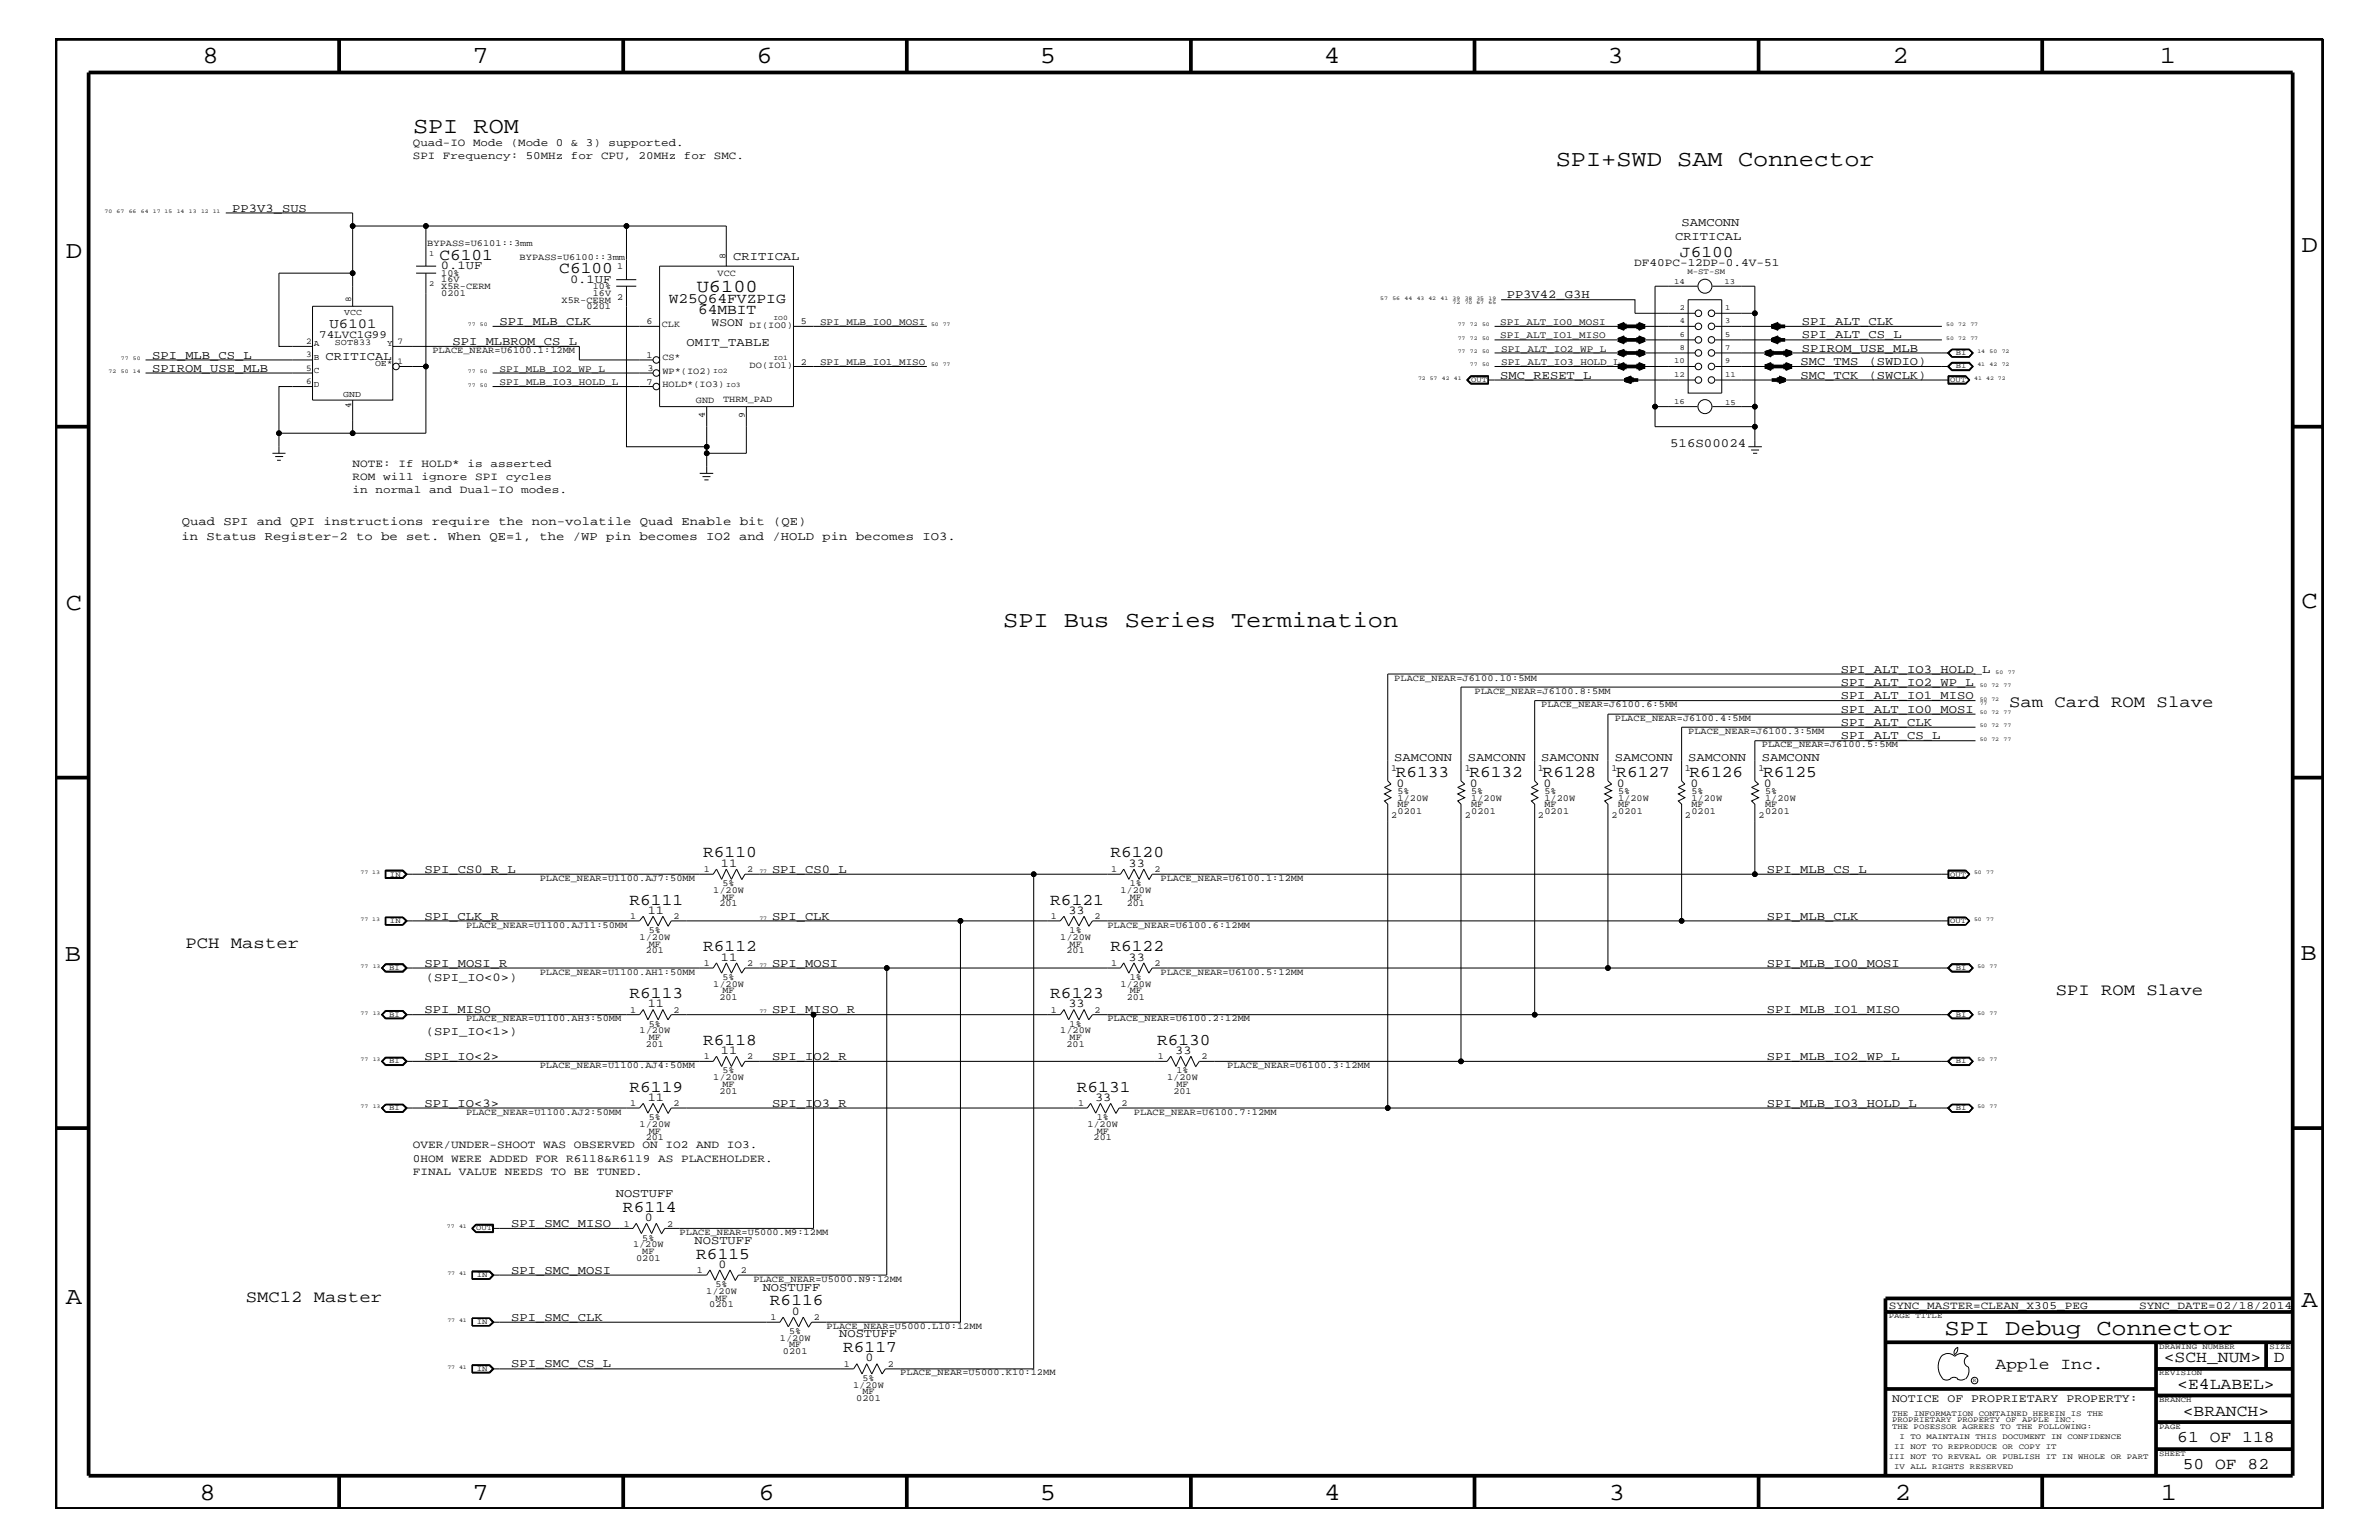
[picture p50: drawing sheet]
<svg xmlns="http://www.w3.org/2000/svg" width="432mm" height="279mm" viewBox="0 0 432 279" stroke-linecap="round" stroke-linejoin="round" font-family="sans-serif">
<defs><g id="words">
<g font-size="4.5">
<text x="36.7" y="11.5">8</text>
<text x="85.8" y="11.5">7</text>
<text x="137.3" y="11.5">6</text>
<text x="188.7" y="11.5">5</text>
<text x="240.3" y="11.5">4</text>
<text x="291.8" y="11.5">3</text>
<text x="343.5" y="11.5">2</text>
<text x="392" y="11.5">1</text>
<text x="11.9" y="46.8">D</text>
<text x="417.7" y="45.7">D</text>
<text x="11.9" y="110.6">C</text>
<text x="417.7" y="110.3">C</text>
<text x="11.8" y="174.3">B</text>
<text x="417.6" y="174.2">B</text>
<text x="11.9" y="236.7">A</text>
<text x="417.7" y="237.1">A</text>
<text x="36.2" y="272.1">8</text>
<text x="85.8" y="272.1">7</text>
<text x="137.7" y="272.1">6</text>
<text x="188.7" y="272.1">5</text>
<text x="240.4" y="272.1">4</text>
<text x="292" y="272.1">3</text>
<text x="343.9" y="272.1">2</text>
<text x="392.2" y="272.1">1</text>
</g>
<g font-size="4.1">
<text x="75" y="24.1">SPI ROM</text>
<text x="282.4" y="30.2">SPI+SWD SAM Connector</text>
<text x="182.1" y="113.7">SPI Bus Series Termination</text>
<text x="352.9" y="242.3">SPI Debug Connector</text>
</g>
<text font-size="3.3" x="126.4" y="52.9">U6100</text>
<g font-size="3">
<text x="79.8" y="47.1">C6101</text>
<text x="304.9" y="46.6">J6100</text>
<text x="101.5" y="49.6">C6100</text>
<text x="364.7" y="128.3">Sam Card ROM Slave</text>
<text x="253.3" y="140.9">R6133</text>
<text x="266.7" y="140.9">R6132</text>
<text x="280" y="140.9">R6128</text>
<text x="293.4" y="140.9">R6127</text>
<text x="306.7" y="140.9">R6126</text>
<text x="320" y="140.9">R6125</text>
<text x="127.6" y="155.6">R6110</text>
<text x="201.5" y="155.6">R6120</text>
<text x="114.3" y="164.1">R6111</text>
<text x="190.6" y="164.1">R6121</text>
<text x="33.7" y="172">PCH Master</text>
<text x="127.6" y="172.6">R6112</text>
<text x="201.5" y="172.6">R6122</text>
<text x="114.3" y="181">R6113</text>
<text x="190.6" y="181">R6123</text>
<text x="373.1" y="180.5">SPI ROM Slave</text>
<text x="127.6" y="189.5">R6118</text>
<text x="210" y="189.5">R6130</text>
<text x="114.3" y="198.1">R6119</text>
<text x="195.5" y="198.1">R6131</text>
<text x="113.1" y="219.8">R6114</text>
<text x="126.4" y="228.4">R6115</text>
<text x="44.6" y="236.2">SMC12 Master</text>
<text x="139.7" y="236.8">R6116</text>
<text x="153" y="245.3">R6117</text>
<text x="362.2" y="248.4">Apple Inc.</text>
<text x="392.7" y="247.1">&lt;SCH_NUM&gt;</text>
<text x="395.2" y="252">&lt;E4LABEL&gt;</text>
<text x="412.7" y="247.1">D</text>
<text x="396.2" y="256.8">&lt;BRANCH&gt;</text>
<text x="395.2" y="261.6">61 OF 118</text>
<text x="396.2" y="266.6">50 OF 82</text>
</g>
<g font-size="2.6">
<text x="121.4" y="54.9">W25Q64FVZPIG</text>
<text x="126.7" y="57">64MBIT</text>
</g>
<text font-size="2.5" x="59.8" y="59.5">U6101</text>
<text font-size="2.3" x="303.1" y="81.1">516S00024</text>
<g font-size="2.2">
<text x="42.2" y="38.4">PP3V3_SUS</text>
<text x="305.2" y="41">SAMCONN</text>
<text x="133.1" y="47.1">CRITICAL</text>
<text x="304" y="43.5">CRITICAL</text>
<text x="80" y="48.9">0.1UF</text>
<text x="103.5" y="51.3">0.1UF</text>
<text x="90.7" y="59">SPI_MLB_CLK</text>
<text x="273.5" y="54.1">PP3V42_G3H</text>
<text x="327.1" y="59">SPI_ALT_CLK</text>
<text x="27.6" y="65.1">SPI_MLB_CS_L</text>
<text x="59.1" y="65.3">CRITICAL</text>
<text x="82.1" y="62.6">SPI_MLBROM_CS_L</text>
<text x="124.6" y="62.9">OMIT_TABLE</text>
<text x="327.1" y="63.9">SPIROM_USE_MLB</text>
<text x="327.1" y="61.4">SPI_ALT_CS_L</text>
<text x="27.6" y="67.5">SPIROM_USE_MLB</text>
<text x="272.3" y="68.7">SMC_RESET_L</text>
<text x="326.8" y="68.7">SMC_TCK</text>
<text x="326.8" y="66.2">SMC_TMS</text>
<text x="339.2" y="68.7">(SWCLK)</text>
<text x="339.2" y="66.2">(SWDIO)</text>
<text x="33" y="95.3">Quad SPI and QPI instructions require the non-volatile Quad Enable bit (QE)</text>
<text x="32.9" y="97.9">in Status Register-2 to be set. When QE=1, the /WP pin becomes IO2 and /HOLD pin becomes IO3.</text>
<text x="334.1" y="122">SPI_ALT_IO3_HOLD_L</text>
<text x="334.1" y="124.4">SPI_ALT_IO2_WP_L</text>
<text x="334.1" y="131.7">SPI_ALT_CLK</text>
<text x="334.1" y="126.9">SPI_ALT_IO1_MISO</text>
<text x="334.1" y="129.3">SPI_ALT_IO0_MOSI</text>
<text x="334.1" y="134.1">SPI_ALT_CS_L</text>
<text x="253.1" y="138">SAMCONN</text>
<text x="253.5" y="142.8">0</text>
<text x="266.4" y="138">SAMCONN</text>
<text x="266.8" y="142.8">0</text>
<text x="279.7" y="138">SAMCONN</text>
<text x="280.2" y="142.8">0</text>
<text x="293.1" y="138">SAMCONN</text>
<text x="293.5" y="142.8">0</text>
<text x="306.4" y="138">SAMCONN</text>
<text x="306.8" y="142.8">0</text>
<text x="319.8" y="138">SAMCONN</text>
<text x="320.1" y="142.8">0</text>
<text x="77" y="158.4">SPI_CS0_R_L</text>
<text x="130.9" y="157.3">11</text>
<text x="140.1" y="158.4">SPI_CS0_L</text>
<text x="204.9" y="157.3">33</text>
<text x="320.7" y="158.4">SPI_MLB_CS_L</text>
<text x="77" y="166.9">SPI_CLK_R</text>
<text x="117.6" y="165.8">11</text>
<text x="140.1" y="166.9">SPI_CLK</text>
<text x="193.9" y="165.8">33</text>
<text x="320.7" y="166.9">SPI_MLB_CLK</text>
<text x="77" y="175.4">SPI_MOSI_R</text>
<text x="77.3" y="178">(SPI_IO&lt;0&gt;)</text>
<text x="130.9" y="174.3">11</text>
<text x="140.1" y="175.4">SPI_MOSI</text>
<text x="204.9" y="174.3">33</text>
<text x="320.7" y="175.4">SPI_MLB_IO0_MOSI</text>
<text x="77" y="183.8">SPI_MISO</text>
<text x="117.6" y="182.7">11</text>
<text x="140.1" y="183.8">SPI_MISO_R</text>
<text x="193.9" y="182.7">33</text>
<text x="320.7" y="183.8">SPI_MLB_IO1_MISO</text>
<text x="77.3" y="187.7">(SPI_IO&lt;1&gt;)</text>
<text x="130.9" y="191.2">11</text>
<text x="213.3" y="191.2">33</text>
<text x="77" y="192.3">SPI_IO&lt;2&gt;</text>
<text x="140.1" y="192.3">SPI_IO2_R</text>
<text x="320.7" y="192.3">SPI_MLB_IO2_WP_L</text>
<text x="77" y="200.9">SPI_IO&lt;3&gt;</text>
<text x="117.6" y="199.8">11</text>
<text x="140.1" y="200.9">SPI_IO3_R</text>
<text x="198.8" y="199.8">33</text>
<text x="320.7" y="200.9">SPI_MLB_IO3_HOLD_L</text>
<text x="111.8" y="217.2">NOSTUFF</text>
<text x="117.1" y="221.5">0</text>
<text x="92.8" y="222.6">SPI_SMC_MISO</text>
<text x="126.1" y="225.7">NOSTUFF</text>
<text x="92.8" y="231.1">SPI_SMC_MOSI</text>
<text x="130.4" y="230.1">0</text>
<text x="92.8" y="239.6">SPI_SMC_CLK</text>
<text x="138.4" y="234.2">NOSTUFF</text>
<text x="143.7" y="238.5">0</text>
<text x="152.3" y="242.5">NOSTUFF</text>
<text x="92.8" y="248.1">SPI_SMC_CS_L</text>
<text x="157.1" y="247">0</text>
</g>
<g font-size="2.1">
<text x="129.2" y="59.1">WSON</text>
<text x="343.4" y="254.4">NOTICE OF PROPRIETARY PROPERTY:</text>
</g>
<g font-size="2">
<text x="74.9" y="26.5">Quad-IO Mode (Mode 0 &amp; 3) supported.</text>
<text x="74.9" y="28.9">SPI Frequency: 50MHz for CPU, 20MHz for SMC.</text>
<text x="296.6" y="48.3">DF40PC-12DP-0.4V-51</text>
<text x="58" y="61.2">74LVC1G99</text>
<text x="64" y="89.5">in normal and Dual-IO modes.</text>
<text x="64" y="84.7">NOTE: If HOLD* is asserted</text>
<text x="64" y="87.1">ROM will ignore SPI cycles</text>
<text x="74.9" y="208.3">OVER/UNDER-SHOOT WAS OBSERVED ON IO2 AND IO3.</text>
<text x="74.9" y="210.8">0HOM WERE ADDED FOR R6118&amp;R6119 AS PLACEHOLDER.</text>
<text x="74.9" y="213.2">FINAL VALUE NEEDS TO BE TUNED.</text>
<text x="342.8" y="237.4">SYNC_MASTER=CLEAN_X305_PEG</text>
<text x="388.3" y="237.4">SYNC_DATE=02/18/2014</text>
</g>
<g font-size="1.8">
<text x="148.8" y="59">SPI_MLB_IO0_MOSI</text>
<text x="272.3" y="59">SPI_ALT_IO0_MOSI</text>
<text x="272.3" y="61.4">SPI_ALT_IO1_MISO</text>
<text x="272.5" y="63.9">SPI_ALT_IO2_WP_L</text>
<text x="90.7" y="69.9">SPI_MLB_IO3_HOLD_L</text>
<text x="90.7" y="67.5">SPI_MLB_IO2_WP_L</text>
<text x="148.8" y="66.2">SPI_MLB_IO1_MISO</text>
<text x="272.5" y="66.2">SPI_ALT_IO3_HOLD_L</text>
</g>
<g font-size="1.7">
<text x="77.6" y="44.6">BYPASS=U6101::3mm</text>
<text x="94.3" y="47.1">BYPASS=U6100::3mm</text>
<text x="131.7" y="46.9" transform="rotate(-90 131.7 46.9)">8</text>
<text x="80.1" y="50.2">10%</text>
<text x="80.1" y="51.3">16V</text>
<text x="80.1" y="53.6">0201</text>
<text x="80.1" y="52.4">X5R-CERM</text>
<text x="107.6" y="53.6">16V</text>
<text x="107.6" y="52.5">10%</text>
<text x="112" y="48.9">1</text>
<text x="130.3" y="50.1">VCC</text>
<text x="101.9" y="54.9">X5R-CERM</text>
<text x="106.4" y="56.1">0201</text>
<text x="112" y="54.4">2</text>
<text x="117.3" y="58.9">6</text>
<text x="120.1" y="59.4">CLK</text>
<text x="136.1" y="59.5">DI(IO0)</text>
<text x="145.4" y="58.9">5</text>
<text x="78.5" y="64">PLACE_NEAR=U6100.1:12MM</text>
<text x="117.3" y="65">1</text>
<text x="120.2" y="65.4">CS*</text>
<text x="117.3" y="69.8">7</text>
<text x="117.5" y="67.3">3</text>
<text x="120.2" y="70.3">HOLD*(IO3)</text>
<text x="120.2" y="67.8">WP*(IO2)</text>
<text x="136.1" y="66.7">DO(IO1)</text>
<text x="145.4" y="66.2">2</text>
<text x="126.3" y="73.2">GND</text>
<text x="127.9" y="75.9" transform="rotate(-90 127.9 75.9)">4</text>
<text x="131.2" y="72.9">THRM_PAD</text>
<text x="135.2" y="75.9" transform="rotate(-90 135.2 75.9)">9</text>
<text x="253.1" y="123.5">PLACE_NEAR=J6100.10:5MM</text>
<text x="267.6" y="125.9">PLACE_NEAR=J6100.8:5MM</text>
<text x="279.7" y="128.3">PLACE_NEAR=J6100.6:5MM</text>
<text x="293.1" y="130.8">PLACE_NEAR=J6100.4:5MM</text>
<text x="306.4" y="133.2">PLACE_NEAR=J6100.3:5MM</text>
<text x="319.8" y="135.6">PLACE_NEAR=J6100.5:5MM</text>
<text x="252.5" y="139.8">1</text>
<text x="265.9" y="139.8">1</text>
<text x="279.1" y="139.8">1</text>
<text x="292.5" y="139.8">1</text>
<text x="305.8" y="139.8">1</text>
<text x="319.2" y="139.8">1</text>
<text x="252.5" y="148.4">2</text>
<text x="253.7" y="147.7">0201</text>
<text x="253.7" y="144">5%</text>
<text x="253.7" y="146.5">MF</text>
<text x="253.7" y="145.3">1/20W</text>
<text x="265.9" y="148.4">2</text>
<text x="267" y="145.3">1/20W</text>
<text x="267" y="146.5">MF</text>
<text x="267" y="144">5%</text>
<text x="267" y="147.7">0201</text>
<text x="279.1" y="148.4">2</text>
<text x="280.3" y="147.7">0201</text>
<text x="280.3" y="145.3">1/20W</text>
<text x="280.3" y="144">5%</text>
<text x="280.3" y="146.5">MF</text>
<text x="292.5" y="148.4">2</text>
<text x="293.7" y="147.7">0201</text>
<text x="293.7" y="145.3">1/20W</text>
<text x="293.7" y="144">5%</text>
<text x="293.7" y="146.5">MF</text>
<text x="305.8" y="148.4">2</text>
<text x="307" y="145.3">1/20W</text>
<text x="307" y="147.7">0201</text>
<text x="307" y="146.5">MF</text>
<text x="307" y="144">5%</text>
<text x="319.2" y="148.4">2</text>
<text x="320.4" y="145.3">1/20W</text>
<text x="320.4" y="144">5%</text>
<text x="320.4" y="146.5">MF</text>
<text x="320.4" y="147.7">0201</text>
<text x="98" y="159.9">PLACE_NEAR=U1100.AJ7:50MM</text>
<text x="127.8" y="158.3">1</text>
<text x="129.5" y="162">1/20W</text>
<text x="131.1" y="160.8">5%</text>
<text x="135.6" y="158.3">2</text>
<text x="201.7" y="158.3">1</text>
<text x="203.4" y="162">1/20W</text>
<text x="205.1" y="160.8">1%</text>
<text x="209.6" y="158.3">2</text>
<text x="210.7" y="159.9">PLACE_NEAR=U6100.1:12MM</text>
<text x="114.4" y="166.7">1</text>
<text x="122.3" y="166.7">2</text>
<text x="130.6" y="164.5">201</text>
<text x="131.1" y="163.3">MF</text>
<text x="190.8" y="166.7">1</text>
<text x="198.6" y="166.7">2</text>
<text x="204.5" y="164.5">201</text>
<text x="205.1" y="163.3">MF</text>
<text x="84.6" y="168.3">PLACE_NEAR=U1100.AJ11:50MM</text>
<text x="116.1" y="170.5">1/20W</text>
<text x="117.2" y="172.9">201</text>
<text x="117.8" y="169.3">5%</text>
<text x="117.8" y="171.7">MF</text>
<text x="192.4" y="170.5">1/20W</text>
<text x="193.6" y="172.9">201</text>
<text x="194.1" y="171.7">MF</text>
<text x="194.1" y="169.3">1%</text>
<text x="201" y="168.3">PLACE_NEAR=U6100.6:12MM</text>
<text x="98" y="176.8">PLACE_NEAR=U1100.AH1:50MM</text>
<text x="127.8" y="175.2">1</text>
<text x="129.5" y="179">1/20W</text>
<text x="131.1" y="177.7">5%</text>
<text x="135.6" y="175.2">2</text>
<text x="201.7" y="175.2">1</text>
<text x="203.4" y="179">1/20W</text>
<text x="205.1" y="177.7">1%</text>
<text x="209.6" y="175.2">2</text>
<text x="210.7" y="176.8">PLACE_NEAR=U6100.5:12MM</text>
<text x="84.6" y="185.3">PLACE_NEAR=U1100.AH3:50MM</text>
<text x="114.4" y="183.8">1</text>
<text x="122.3" y="183.8">2</text>
<text x="130.6" y="181.4">201</text>
<text x="131.1" y="180.2">MF</text>
<text x="190.8" y="183.8">1</text>
<text x="198.6" y="183.8">2</text>
<text x="201" y="185.3">PLACE_NEAR=U6100.2:12MM</text>
<text x="204.5" y="181.4">201</text>
<text x="205.1" y="180.2">MF</text>
<text x="116.1" y="187.5">1/20W</text>
<text x="117.2" y="189.9">201</text>
<text x="117.8" y="186.3">5%</text>
<text x="117.8" y="188.7">MF</text>
<text x="192.4" y="187.5">1/20W</text>
<text x="193.6" y="189.9">201</text>
<text x="194.1" y="188.7">MF</text>
<text x="194.1" y="186.3">1%</text>
<text x="98" y="193.7">PLACE_NEAR=U1100.AJ4:50MM</text>
<text x="127.8" y="192.2">1</text>
<text x="129.5" y="195.9">1/20W</text>
<text x="131.1" y="194.8">5%</text>
<text x="131.1" y="197.2">MF</text>
<text x="135.6" y="192.2">2</text>
<text x="210.1" y="192.2">1</text>
<text x="211.8" y="195.9">1/20W</text>
<text x="213.5" y="197.2">MF</text>
<text x="213.5" y="194.8">1%</text>
<text x="218.1" y="192.2">2</text>
<text x="222.8" y="193.7">PLACE_NEAR=U6100.3:12MM</text>
<text x="84.6" y="202.3">PLACE_NEAR=U1100.AJ2:50MM</text>
<text x="114.4" y="200.7">1</text>
<text x="117.8" y="203.2">5%</text>
<text x="122.3" y="200.7">2</text>
<text x="130.6" y="198.4">201</text>
<text x="195.7" y="200.7">1</text>
<text x="199.1" y="203.2">1%</text>
<text x="203.5" y="200.7">2</text>
<text x="205.8" y="202.3">PLACE_NEAR=U6100.7:12MM</text>
<text x="213" y="198.4">201</text>
<text x="116.1" y="204.4">1/20W</text>
<text x="117.2" y="206.9">201</text>
<text x="117.8" y="205.7">MF</text>
<text x="197.4" y="204.4">1/20W</text>
<text x="198.5" y="206.9">201</text>
<text x="199.1" y="205.7">MF</text>
<text x="113.2" y="222.5">1</text>
<text x="114.9" y="226.3">1/20W</text>
<text x="116.6" y="227.5">MF</text>
<text x="116.6" y="225.1">5%</text>
<text x="121.1" y="222.5">2</text>
<text x="123.4" y="224.1">PLACE_NEAR=U5000.M9:12MM</text>
<text x="115.4" y="228.7">0201</text>
<text x="126.5" y="231">1</text>
<text x="129.9" y="233.5">5%</text>
<text x="134.5" y="231">2</text>
<text x="136.7" y="232.6">PLACE_NEAR=U5000.N9:12MM</text>
<text x="128.2" y="234.7">1/20W</text>
<text x="128.7" y="237.2">0201</text>
<text x="129.9" y="236">MF</text>
<text x="139.9" y="239.5">1</text>
<text x="147.7" y="239.5">2</text>
<text x="141.6" y="243.3">1/20W</text>
<text x="142.1" y="245.6">0201</text>
<text x="143.3" y="244.5">MF</text>
<text x="143.3" y="242">5%</text>
<text x="150" y="241.1">PLACE_NEAR=U5000.L10:12MM</text>
<text x="153.2" y="248">1</text>
<text x="154.9" y="251.7">1/20W</text>
<text x="156.5" y="250.6">5%</text>
<text x="161.1" y="248">2</text>
<text x="163.4" y="249.5">PLACE_NEAR=U5000.K10:12MM</text>
<text x="155.4" y="254.2">0201</text>
<text x="156.5" y="252.9">MF</text>
</g>
<g font-size="1.6">
<text x="62.5" y="57.2">VCC</text>
<text x="63.8" y="54.7" transform="rotate(-90 63.8 54.7)">8</text>
<text x="55.5" y="64.8">3</text>
<text x="55.5" y="62.3">2</text>
<text x="57" y="65.3">B</text>
<text x="57" y="62.9">A</text>
<text x="60.8" y="62.5">SOT833</text>
<text x="70.3" y="62.9">Y</text>
<text x="72.1" y="62.3">7</text>
<text x="72.1" y="66">1</text>
<text x="55.5" y="69.6">6</text>
<text x="55.5" y="67.3">5</text>
<text x="57" y="70.1">D</text>
<text x="57" y="67.7">C</text>
<text x="62.3" y="72">GND</text>
<text x="68.1" y="66.5">OE*</text>
<text x="63.8" y="74" transform="rotate(-90 63.8 74)">4</text>
</g>
<g font-size="1.4">
<text x="77.9" y="46.5">1</text>
<text x="77.9" y="51.9">2</text>
<text x="303.9" y="51.6">14</text>
<text x="306.3" y="49.6">M-ST-SM</text>
<text x="313" y="51.6">13</text>
<text x="304.9" y="58.6">4</text>
<text x="304.9" y="56.2">2</text>
<text x="313.1" y="56.2">1</text>
<text x="313.1" y="58.6">3</text>
<text x="303.9" y="65.9">10</text>
<text x="304.9" y="63.4">8</text>
<text x="304.9" y="61.1">6</text>
<text x="313.1" y="65.9">9</text>
<text x="313.1" y="63.4">7</text>
<text x="313.1" y="61.1">5</text>
<text x="355" y="64.5">BI</text>
<text x="267" y="69.3">OUT</text>
<text x="303.9" y="68.4">12</text>
<text x="313.1" y="68.4">11</text>
<text x="354" y="69.3">OUT</text>
<text x="355" y="66.8">BI</text>
<text x="303.9" y="73.3">16</text>
<text x="313.1" y="73.4">15</text>
<text x="70.8" y="159">IN</text>
<text x="354" y="159">OUT</text>
<text x="70.8" y="167.5">IN</text>
<text x="354" y="167.5">OUT</text>
<text x="70.6" y="176">BI</text>
<text x="355" y="176">BI</text>
<text x="70.6" y="184.4">BI</text>
<text x="355" y="184.4">BI</text>
<text x="70.6" y="192.9">BI</text>
<text x="355" y="192.9">BI</text>
<text x="70.6" y="201.5">BI</text>
<text x="355" y="201.5">BI</text>
<text x="86.4" y="223.2">OUT</text>
<text x="86.5" y="231.8">IN</text>
<text x="342.8" y="239.2">PAGE TITLE</text>
<text x="86.5" y="240.2">IN</text>
<text x="391.9" y="244.7">DRAWING NUMBER</text>
<text x="411.9" y="244.7">SIZE</text>
<text x="86.5" y="248.7">IN</text>
<text x="391.9" y="249.5">REVISION</text>
<text x="343.4" y="256.8">THE INFORMATION CONTAINED HEREIN IS THE</text>
<text x="391.9" y="254.4">BRANCH</text>
<text x="343.4" y="258">PROPRIETARY PROPERTY OF APPLE INC.</text>
<text x="343.4" y="259.3">THE POSESSOR AGREES TO THE FOLLOWING:</text>
<text x="343.8" y="262.9">II NOT TO REPRODUCE OR COPY IT</text>
<text x="344.8" y="261.1">I TO MAINTAIN THIS DOCUMENT IN CONFIDENCE</text>
<text x="391.9" y="259.3">PAGE</text>
<text x="342.8" y="264.7">III NOT TO REVEAL OR PUBLISH IT IN WHOLE OR PART</text>
<text x="343.8" y="266.6">IV ALL RIGHTS RESERVED</text>
<text x="391.9" y="264.1">SHEET</text>
</g>
<g font-size="1.3">
<text x="140.4" y="58">IO0</text>
<text x="140.4" y="65.3">IO1</text>
<text x="129.5" y="67.7">IO2</text>
<text x="131.8" y="70.1">IO3</text>
</g>
<g font-size="1">
<text x="19" y="38.6">70</text>
<text x="21.2" y="38.6">67</text>
<text x="23.4" y="38.6">66</text>
<text x="25.6" y="38.6">64</text>
<text x="27.8" y="38.6">17 15</text>
<text x="32.1" y="38.6">14</text>
<text x="34.3" y="38.6">13</text>
<text x="36.5" y="38.6">12 11</text>
<text x="84.9" y="59.2">77</text>
<text x="87.1" y="59.2">50</text>
<text x="169" y="59.2">50 77</text>
<text x="250.5" y="54.4">57</text>
<text x="252.7" y="54.4">56</text>
<text x="254.9" y="54.4">44</text>
<text x="257.1" y="54.4">43 42</text>
<text x="261.5" y="54.4">41</text>
<text x="263.7" y="54.4">39</text>
<text x="263.7" y="55.2">72</text>
<text x="264.6" y="59.2">77</text>
<text x="265.9" y="54.4">38 35</text>
<text x="265.9" y="55.2">70 67</text>
<text x="266.8" y="59.2">72</text>
<text x="269" y="59.2">50</text>
<text x="270.2" y="54.4">19</text>
<text x="270.2" y="55.2">65</text>
<text x="353.2" y="59.2">50</text>
<text x="355.4" y="59.2">72</text>
<text x="357.6" y="59.2">77</text>
<text x="21.9" y="65.3">77</text>
<text x="24.1" y="65.3">50</text>
<text x="264.6" y="64">77</text>
<text x="264.6" y="61.7">77</text>
<text x="266.8" y="64">72</text>
<text x="266.8" y="61.7">72</text>
<text x="269" y="64">50</text>
<text x="269" y="61.7">50</text>
<text x="353.2" y="61.7">50</text>
<text x="355.4" y="61.7">72</text>
<text x="357.6" y="61.7">77</text>
<text x="358.9" y="64">14</text>
<text x="361.1" y="64">50</text>
<text x="363.3" y="64">72</text>
<text x="19.7" y="67.7">72</text>
<text x="21.9" y="67.7">50</text>
<text x="24.1" y="67.7">14</text>
<text x="84.9" y="67.7">77</text>
<text x="84.9" y="70.1">77</text>
<text x="87.1" y="67.7">50</text>
<text x="87.1" y="70.1">50</text>
<text x="169" y="66.5">50 77</text>
<text x="257.4" y="68.9">72 57</text>
<text x="261.7" y="68.9">42</text>
<text x="263.9" y="68.9">41</text>
<text x="266.8" y="66.5">77</text>
<text x="269" y="66.5">50</text>
<text x="358.3" y="68.9">41</text>
<text x="358.9" y="66.5">41</text>
<text x="360.5" y="68.9">42 72</text>
<text x="361.1" y="66.5">42</text>
<text x="363.3" y="66.5">72</text>
<text x="359.3" y="124.7">50 72</text>
<text x="362.2" y="122.3">50</text>
<text x="363.7" y="124.7">77</text>
<text x="364.4" y="122.3">77</text>
<text x="359.3" y="127.1">50 72</text>
<text x="359.3" y="128">77</text>
<text x="359.3" y="129.6">50 72</text>
<text x="359.3" y="131.9">50 72</text>
<text x="363.7" y="129.6">77</text>
<text x="363.7" y="131.9">77</text>
<text x="359.3" y="134.4">50 72</text>
<text x="363.7" y="134.4">77</text>
<text x="65.4" y="158.6">77 13</text>
<text x="137.8" y="158.4">77</text>
<text x="358.3" y="158.6">50</text>
<text x="360.5" y="158.6">77</text>
<text x="65.4" y="167.1">77 13</text>
<text x="137.8" y="166.9">77</text>
<text x="358.3" y="167.1">50</text>
<text x="360.5" y="167.1">77</text>
<text x="65.4" y="175.6">77</text>
<text x="67.6" y="175.6">13</text>
<text x="137.8" y="175.4">77</text>
<text x="358.9" y="175.6">50</text>
<text x="361.1" y="175.6">77</text>
<text x="65.4" y="184.1">77</text>
<text x="67.6" y="184.1">13</text>
<text x="137.8" y="183.8">77</text>
<text x="358.9" y="184.1">50</text>
<text x="361.1" y="184.1">77</text>
<text x="65.4" y="192.6">77</text>
<text x="67.6" y="192.6">13</text>
<text x="358.9" y="192.6">50</text>
<text x="361.1" y="192.6">77</text>
<text x="65.4" y="201">77</text>
<text x="67.6" y="201">13</text>
<text x="358.9" y="201">50</text>
<text x="361.1" y="201">77</text>
<text x="81.1" y="222.9">77</text>
<text x="83.3" y="222.9">41</text>
<text x="81.2" y="231.3">77 41</text>
<text x="81.2" y="239.9">77 41</text>
<text x="81.2" y="248.4">77 41</text>
<text x="358.1" y="250.7">R</text>
</g>
</g></defs>
<g fill="none" stroke="#000" stroke-width=".18">
<path d="M41 38.6h23v17M56.7 55.6h14.6v17h-14.6zM64 41h13.3M64 49.6h-13.4v13.3h6.1M75.5 49.6h3.7M75.5 48.3h3.7M77.3 49.6v16.9h-4.8M77.3 48.3v-7.3h36.4v9.7M89.4 59.2h30.3M111.8 50.7h3.7M111.8 51.9h3.7M113.7 41h18.1v7.3"/>
<path d="M113.7 51.9v29.2h14.6M119.7 48.3h24.3v25.5h-24.3zM144 59.2h24.2M271.3 59.2h36.4M272.5 54.4h24.3v2.4h10.9M306.4 54.4h6.1v16.9h-6.1zM308.1 51.9h-7.7v25.5h18.1v-3.6h-7.7M310.8 51.9h7.7v21.9M311.3 56.8h7.2M311.3 59.2h41.2M26.4 67.7h30.3M26.4 65.3h30.3"/>
<path d="M50.6 78.6v3.6M56.7 70.1h-6.1v8.5M64 72.6v6h-13.4M71.3 62.9h33.9v2.4h13.3M77.3 66.5v12.1h-13.3M89.4 70.1h29.1M89.4 67.7h29.1M128.3 73.8v12.1M135.5 73.8v8.4h-7.2M144 66.5h24.2M266.2 68.9l.8-.7h3.2v1.5h-3.2zM266.4 68.9l.6-.6h3.1v1.2h-3.1z"/>
<path d="M267 68.2l-.7 .7 .7 .7h3.2M270.1 68.9h37.6M270.1 68.4h-3.1l-.6 .5 .6 .6M271.3 66.5h36.4M271.3 64h36.4M271.3 61.7h36.4M300.4 73.8h7.7M311.3 66.5h42.4M311.3 64h42.4M311.3 68.9h42.4M311.3 61.7h41.2M318.5 77.4v3.7"/>
<path d="M353.5 66.5l.7-.8h3.3l.6 .8-.7 .7h-3.2l-.6-.7 .6-.7h3.2l.7 .7-.6 .8h-3.3zM353.6 68.2h3.2l.7 .7-.7 .8h-3.2zM353.7 69.5h3.1M353.7 68.2v1.4h3.1l.7-.7M353.7 68.3h3.1l.7 .6M354.2 63.4h3.3l.6 .6-.7 .8h-3.2M354.2 63.4l-.7 .6 .7 .8M354.2 63.4l-.6 .6 .6 .8M354.2 63.4h3.2l.7 .6-.6 .8h-3.3M354.3 65.9h3.1l.6 .6-.6 .6h-3.1l-.6-.6zM354.3 63.4h3.1l.6 .6-.6 .7h-3.1M354.3 65.8h3.1l.7 .7-.7 .7h-3.1l-.6-.7z"/>
<path d="M354.3 63.4h3.1l.7 .6-.7 .7h-3.1M354.3 63.4l-.6 .6 .6 .7M356.8 69.5l.6-.6-.6-.5h-3.1v1.1M356.8 68.2l.7 .7M357.5 68.9l-.7 .6M49.4 82.2h2.4M50 82.8h1.4M50.3 83.5h.7M127 85.9h2.5M127.5 86.5h1.4M127.8 87.1h.8M317.3 81.1h2.5"/>
<path d="M317.8 81.6h1.5M318.2 82.2h.7M358.6 127.1h-80v14.6l.5 .6-1.1 .6 1.1 .6-1.1 .5 1.1 .7-1.1 .6 .6 .6v38.2M358.6 124.7h-93.4v17l.7 .6-1.3 .6 1.3 .6-1.3 .5 1.3 .7-1.3 .6 .6 .6v46.7h88.5M358.6 134.4h-40.1v7.3l.7 .6-1.3 .6 1.3 .6-1.3 .5 1.3 .7-1.3 .6 .6 .6v12.7h35.2M358.6 122.3h-106.7v19.4l.6 .6-1.2 .6 1.2 .6-1.2 .5 1.2 .7-1.2 .6 .6 .6v55.1h101.8M358.6 131.9h-53.4v9.8l.6 .6-1.2 .6 1.2 .6-1.2 .5 1.2 .7-1.2 .6 .6 .6v21.2h48.5M358.6 129.6h-66.8v12.1l.7 .6-1.2 .6 1.2 .6-1.2 .5 1.2 .7-1.2 .6 .5 .6v29.7h61.9M69.9 157.9h3.3l.6 .7-.6 .8M69.9 157.8h3.3l.7 .8-.7 .8h-3.3zM70 158h3.1l.6 .6M70 158h3.1l.6 .6-.6 .7h-3.1z"/>
<path d="M73.7 158.6h55.8l.5-.9 1 1.8 .8-1.8 1 1.8 .9-1.8 .9 1.8M73.7 158.6l-.6 .6h-3.1M187.6 158.6v89.8h-26.9l-.6 .9-.9-1.9-1 1.9-.9-1.9-.8 1.9-1-1.9-.6 1h-65.5M208.5 159.5l-.9-1.8-.8 1.8-1-1.8-.9 1.8-.9-1.8-.6 .9h-68.2l-.6 1M318.5 158.6h-109.4l-.6 1M353.6 157.8h3.2l.7 .8-.7 .8h-3.2zM353.7 158h3.1M356.8 158l.6 .6-.6 .6h-3.1v-1.2M356.8 158l.7 .6M357.5 158.6l-.7 .7h-3.1M357.5 158.6l-.7 .8M357.5 158.6l-.7-.7h-3.1v1.5"/>
<path d="M69.3 175.6l.7-.7h3.1l.6 .7-.6 .6h-3.1zM69.9 174.9h3.3l.7 .7-.7 .8h-3.3l-.6-.8zM70 166.5h3.1l.6 .6-.6 .7M70 166.5h3.1l.6 .6M70 166.5v1.3h3.1M70 174.9h3.2l.6 .7-.6 .7h-3.2l-.7-.7zM73.2 166.4l.6 .7-.6 .7M73.2 166.4h-3.3v1.4h3.3M73.2 166.4l.7 .7-.7 .7M73.7 167.1h42.4l.7-.9 .8 1.8 .9-1.8 1 1.8 .8-1.8 .9 1.8M73.7 167.1l-.6 .7M73.7 175.6l-.6 .6h-3.1"/>
<path d="M161 175.6h-25.8l-.6 1-.9-1.9-.9 1.9-1-1.9-.8 1.9-1-1.9-.5 .9h-55.8l-.6-.6h-3.1l-.6 .6 .6 .6M174.3 167.1h-52.5l-.6 1M197.6 168l-.8-1.8-1 1.8-.9-1.8-.9 1.8-.9-1.8-.7 .9h-18.1v72.8h-27l-.6 .9M291.8 175.6h-82.7l-.6 1-.9-1.9-.8 1.9-1-1.9-.9 1.9-.9-1.9-.6 .9h-42.4v55.7h-27l-.6 1.1M305.2 167.1h-106.9l-.7 1M353.5 175.6l.7-.7h3.2l.7 .7-.6 .8h-3.3zM353.7 166.4v1.4M353.7 167.8h3.1M353.7 166.5h3.1M353.7 175.6l.6-.7h3.1l.7 .7-.7 .6h-3.1zM353.7 166.5v1.3M354.2 174.9h3.3l.6 .7-.7 .7h-3.2l-.6-.7z"/>
<path d="M354.3 175h3.1l.6 .6-.6 .6h-3.1l-.6-.6zM356.8 166.5l.6 .6-.6 .7M356.8 166.4l.7 .7-.7 .7M356.8 166.4h-3.2v1.4h3.2M356.8 166.4l.7 .7M356.8 166.5l.7 .6M357.5 167.1l-.7 .7M69.9 191.8h3.3l.7 .8-.7 .7h-3.3l-.6-.7zM69.9 183.3h3.3l.7 .8-.7 .8h-3.3l-.6-.8zM70 191.9h3.1l.6 .7-.6 .6h-3.1M70 183.4h3.1l.6 .7-.6 .7h-3.1M70 191.9l-.7 .7 .7 .6"/>
<path d="M70 183.4l-.7 .7 .7 .7M70 191.9h3.2l.6 .7-.6 .6h-3.2M70 183.4h3.2l.6 .7-.6 .7h-3.2M73.7 192.6l-.6 .6h-3.1l-.6-.6 .6-.6h3.1l.6 .6h55.8l.5-1 1 1.9 .8-1.9 1 1.9 .9-1.9 .9 1.9M73.7 184.1l-.6 .6h-3.1l-.6-.6 .6-.6h3.1l.6 .6h42.4l.7-.9 .8 1.8 .9-1.8 1 1.8 .8-1.8 .9 1.8 .6-.9h25.9M217 193.5l-.8-1.9-1 1.9-.9-1.9-.9 1.9-.9-1.9-.7 1h-76.6l-.6 1M265.2 192.6h-47.5l-.7 1M353.5 184.1l.7-.8h3.3l.6 .8-.7 .7h-3.2l-.6-.7 .6-.7h3.2l.7 .7-.6 .8h-3.3zM353.7 184.1h-155.4l-.7 .9-.8-1.8-1 1.8-.9-1.8-.9 1.8-.9-1.8-.7 .9h-44.7v38.8h-27.1l-.5 1M354.2 191.8h3.3l.6 .8-.7 .6h-3.2l-.6-.6 .6-.7h3.2l.7 .7-.6 .7h-3.3l-.7-.7zM354.3 183.5h3.1l.6 .6-.6 .6h-3.1l-.6-.6zM354.3 192h3.1l.6 .6-.6 .6h-3.1l-.6-.6z"/>
<path d="M354.3 183.4h3.1l.7 .7-.7 .7h-3.1l-.6-.7zM354.3 191.9h3.1l.7 .7-.7 .6h-3.1l-.6-.6zM69.3 201l.7-.7h3.2l.6 .7-.6 .8h-3.2zM69.9 200.3h3.3l.7 .7-.7 .8h-3.3l-.6-.8zM70 200.4h3.1l.6 .6-.6 .7h-3.1M70 200.4h3.1l.6 .6h42.4l.7-.8 .8 1.8 .9-1.8 1 1.8 .8-1.8 .9 1.8M70 200.4l-.7 .6 .7 .7M70 200.4l-.6 .6 .6 .7M73.7 201l-.6 .7h-3.1M202.5 202l-.9-1.8-.9 1.8-1-1.8-.8 1.8-.9-1.8-.6 .8h-75.6l-.6 1M251.9 201h-48.8l-.6 1M354.2 200.3h3.3l.6 .7-.7 .8h-3.2"/>
<path d="M354.2 200.3l-.7 .7 .7 .8M354.2 200.3l-.6 .7 .6 .8M354.2 200.3h3.2l.7 .7-.6 .8h-3.3M354.3 200.4h3.1l.6 .6-.6 .7h-3.1M354.3 200.4h3.1l.7 .6-.7 .7h-3.1M354.3 200.4l-.6 .6 .6 .7M85.6 222.9l.8-.8h3.2v1.5h-3.2zM85.7 230.7h3.2l.7 .6-.7 .8M85.7 230.6h3.2l.8 .7-.8 .8h-3.2zM85.8 239.2h3l.7 .7-.7 .6M85.8 230.7h3l.7 .6-.7 .7M85.8 222.9l.6-.6h3v1.2h-3z"/>
<path d="M85.8 239.2h3l.6 .7M85.8 230.7h3l.6 .6M85.8 230.7v1.3h3M85.8 239.2v1.3h3M86.4 222.2l-.6 .7 .6 .6M86.4 222.2h3.1v1.3h-3.1M86.4 222.2l-.7 .7 .7 .6M88.9 239.1l.7 .8-.7 .7M88.9 239.1h-3.2v1.5h3.2M88.9 239.1l.8 .8-.8 .7M89.4 239.9l-.6 .6M89.4 231.3l-.6 .7"/>
<path d="M89.4 239.9h52.2l.6-.9 .9 1.7 .9-1.7 .9 1.7 .9-1.7 .9 1.7M89.4 231.3h38.9l.6-.9 .9 1.9 .8-1.9 1 1.9 .9-1.9 .9 1.9M89.4 222.9h25.5l.6-1 .9 1.9 .9-1.9 1 1.9 .8-1.9 1 1.9M85.7 247.6h3.2l.8 .8-.8 .7h-3.2zM85.7 247.7h3.2l.7 .7-.7 .6h-3.2M85.8 247.8h3l.6 .6M85.8 247.7v1.3M88.8 247.7l.7 .7-.7 .6M89.4 248.4l-.6 .5h-3M352.3 246.1a1.72 1.72 0 0 1 2.5 0 1.69 1.69 0 0 1 2.4 0M352.4 246a3.2 3.2 0 0 0 .4 4.3l.8 .1 .4-.2M354 250.2l.7-.3 .7 .3"/>
<path d="M355.2 250.2l.7 .2 .7-.2M355.3 244.4v.3a1.18 1.18 0 0 1-.6 1.1M355.4 244.4a.99 .99 0 0 0-.6 1.4M357.2 246a1.04 1.04 0 0 0-.7 1 1.04 1.04 0 0 0 .7 1M357.3 248l.1 .7a2.11 2.11 0 0 1-.6 1.5"/>
<circle cx="64" cy="41" r=".42"/>
<circle cx="64" cy="49.6" r=".42"/>
<circle cx="77.3" cy="41" r=".42"/>
<circle cx="113.7" cy="41" r=".42"/>
<circle cx="308.3" cy="59.2" r=".59"/>
<circle cx="308.3" cy="56.8" r=".59"/>
<circle cx="309.5" cy="51.9" r="1.27"/>
<circle cx="310.6" cy="59.2" r=".59"/>
<circle cx="310.6" cy="56.8" r=".59"/>
<circle cx="318.5" cy="56.8" r=".42"/>
<circle cx="50.6" cy="78.6" r=".42"/>
<circle cx="64" cy="78.6" r=".42"/>
<circle cx="71.9" cy="66.5" r=".59"/>
<circle cx="77.3" cy="66.5" r=".42"/>
<circle cx="119.1" cy="70.1" r=".59"/>
<circle cx="119.1" cy="65.3" r=".59"/>
<circle cx="119.1" cy="67.7" r=".59"/>
<circle cx="300.4" cy="73.8" r=".42"/>
<circle cx="308.3" cy="61.7" r=".59"/>
<circle cx="308.3" cy="68.9" r=".59"/>
<circle cx="308.3" cy="66.5" r=".59"/>
<circle cx="308.3" cy="64" r=".59"/>
<circle cx="309.5" cy="73.8" r="1.27"/>
<circle cx="310.6" cy="66.5" r=".59"/>
<circle cx="310.6" cy="68.9" r=".59"/>
<circle cx="310.6" cy="61.7" r=".59"/>
<circle cx="310.6" cy="64" r=".59"/>
<circle cx="318.5" cy="73.8" r=".42"/>
<circle cx="318.5" cy="77.4" r=".42"/>
<circle cx="128.3" cy="81.1" r=".42"/>
<circle cx="128.3" cy="82.2" r=".42"/>
<circle cx="187.6" cy="158.6" r=".42"/>
<circle cx="318.5" cy="158.6" r=".42"/>
<circle cx="161" cy="175.6" r=".42"/>
<circle cx="174.3" cy="167.1" r=".42"/>
<circle cx="291.8" cy="175.6" r=".42"/>
<circle cx="305.2" cy="167.1" r=".42"/>
<circle cx="147.7" cy="184.1" r=".42"/>
<circle cx="265.2" cy="192.6" r=".42"/>
<circle cx="278.6" cy="184.1" r=".42"/>
<circle cx="251.9" cy="201" r=".42"/>
<circle cx="358.4" cy="250.5" r=".59"/>
</g>
<g fill="none" stroke="#000" stroke-width=".68" stroke-linecap="butt">
<path d="M10.1 7.1h411.5v266.7h-411.5zM16.1 13.2h400v254.5h-400zM61.6 7.1v6.1M113.1 7.1v6.1M164.6 7.1v6.1M216.2 7.1v6.1M267.6 7.1v6.1M319.2 7.1v6.1M370.7 7.1v6.1M293.7 59.2h4.8M293.7 59.2l1.2 .2M293.7 59.2l1.2-.5v1z"/>
<path d="M293.7 59.2l1.2 .3M294.9 59.1l-1.2 .1M294.9 58.9l-1.2 .3M294.9 59l-1.2 .2M297.3 59.1l1.2 .1M297.3 59l1.2 .2M297.3 58.9l1.2 .3M297.3 58.7l1.2 .5-1.2 .5zM298.5 59.2l-1.2 .2M298.5 59.2l-1.2 .3M321.6 59.2h2.4M321.6 59.2l1.2-.5v1z"/>
<path d="M321.6 59.2l1.2 .2M321.6 59.2l1.2 .3M322.8 58.9l-1.2 .3M322.8 59.1l-1.2 .1M322.8 59l-1.2 .2M10.1 77.4h6M293.7 66.5h4.8M293.7 61.7h4.8M293.7 64h4.8M293.7 61.7l1.2-.5v1zM293.7 64l1.2-.4v.9zM293.7 66.5l1.2-.5v1z"/>
<path d="M293.7 66.5l1.2 .2M293.7 66.5l1.2 .3M293.7 61.7l1.2 .1M293.7 61.7l1.2 .2M293.7 61.7l1.2 .3M293.7 64l1.2 .2M293.7 64l1.2 .3M293.7 64l1.2 .5M294.9 68.9h2.4M294.9 68.9l1.3-.5v1zM294.9 68.9l1.3 .1M294.9 68.9l1.3 .4"/>
<path d="M294.9 68.9l1.3 .3M294.9 66.4l-1.2 .1M294.9 66.2l-1.2 .3M294.9 61.5l-1.2 .2M294.9 61.4l-1.2 .3M294.9 61.3l-1.2 .4M294.9 64h-1.2M294.9 63.9l-1.2 .1M294.9 63.7l-1.2 .3M296.2 68.5l-1.3 .4M296.2 68.8l-1.3 .1M296.2 68.7l-1.3 .2"/>
<path d="M297.3 66.4l1.2 .1M297.3 66.2l1.2 .3M297.3 61.5l1.2 .2M297.3 61.3l1.2 .4M297.3 61.4l1.2 .3M297.3 64h1.2M297.3 63.7l1.2 .3M297.3 63.9l1.2 .1M297.3 61.2l1.2 .5-1.2 .5zM297.3 63.6l1.2 .4-1.2 .5zM297.3 66l1.2 .5-1.2 .5zM298.5 66.5l-1.2 .2"/>
<path d="M298.5 66.5l-1.2 .3M298.5 61.7l-1.2 .1M298.5 61.7l-1.2 .2M298.5 61.7l-1.2 .3M298.5 64l-1.2 .2M298.5 64l-1.2 .3M298.5 64l-1.2 .5M320.4 66.5h4.8M320.4 66.5l1.2 .2M320.4 64l1.2-.4v.9zM320.4 66.5l1.2-.5v1zM320.4 66.5l1.2 .3"/>
<path d="M320.4 64h4.8M320.4 64l1.2 .2M320.4 64l1.2 .3M320.4 64l1.2 .5M321.6 68.9h2.4M321.6 61.7l1.2-.5v1zM321.6 61.7h2.4M321.6 61.7l1.2 .1M321.6 61.7l1.2 .3M321.6 61.7l1.2 .2M321.6 66.4l-1.2 .1M321.6 66.2l-1.2 .3"/>
<path d="M321.6 64h-1.2M321.6 63.7l-1.2 .3M321.6 63.9l-1.2 .1M322.8 68.5l1.2 .4M322.8 68.8l1.2 .1M322.8 68.7l1.2 .2M322.8 68.4l1.2 .5-1.2 .5zM322.8 61.3l-1.2 .4M322.8 61.5l-1.2 .2M322.8 61.4l-1.2 .3M324 66.4l1.2 .1M324 66.2l1.2 .3"/>
<path d="M324 64h1.2M324 63.9l1.2 .1M324 63.7l1.2 .3M324 63.6l1.2 .4-1.2 .5zM324 66l1.2 .5-1.2 .5zM324 68.9l-1.2 .1M324 68.9l-1.2 .4M324 68.9l-1.2 .3M325.2 66.5l-1.2 .2M325.2 66.5l-1.2 .3M325.2 64l-1.2 .2M325.2 64l-1.2 .3"/>
<path d="M325.2 64l-1.2 .5M416.1 77.4h5.5M10.1 141.1h6M416.1 141.1h5.5M10.1 204.7h6M416.1 204.7h5.5M342.2 238h73.9M416.1 235.6h-73.9v32.1M342.2 243.5h73.9M342.2 252h49.1M391.3 258h24.8M391.3 253.2h24.8"/>
<path d="M391.3 248.4h24.8M391.3 243.5v24.2M411.3 243.5v4.9M61.6 267.7v6.1M113.1 267.7v6.1M164.6 267.7v6.1M216.2 268v5.8M267.6 267.7v6.1M319.2 267.7v6.1M370.7 267.7v6.1M391.3 262.9h24.8"/>
</g>
<g fill="#000">
<circle cx="64" cy="41" r=".42"/>
<circle cx="64" cy="49.6" r=".42"/>
<circle cx="77.3" cy="41" r=".42"/>
<circle cx="113.7" cy="41" r=".42"/>
<circle cx="318.5" cy="56.8" r=".42"/>
<circle cx="50.6" cy="78.6" r=".42"/>
<circle cx="64" cy="78.6" r=".42"/>
<circle cx="77.3" cy="66.5" r=".42"/>
<circle cx="300.4" cy="73.8" r=".42"/>
<circle cx="318.5" cy="73.8" r=".42"/>
<circle cx="318.5" cy="77.4" r=".42"/>
<circle cx="128.3" cy="81.1" r=".42"/>
<circle cx="128.3" cy="82.2" r=".42"/>
<circle cx="187.6" cy="158.6" r=".42"/>
<circle cx="318.5" cy="158.6" r=".42"/>
<circle cx="161" cy="175.6" r=".42"/>
<circle cx="174.3" cy="167.1" r=".42"/>
<circle cx="291.8" cy="175.6" r=".42"/>
<circle cx="305.2" cy="167.1" r=".42"/>
<circle cx="147.7" cy="184.1" r=".42"/>
<circle cx="265.2" cy="192.6" r=".42"/>
<circle cx="278.6" cy="184.1" r=".42"/>
<circle cx="251.9" cy="201" r=".42"/>
</g>
<use href="#words"/>
</svg>
